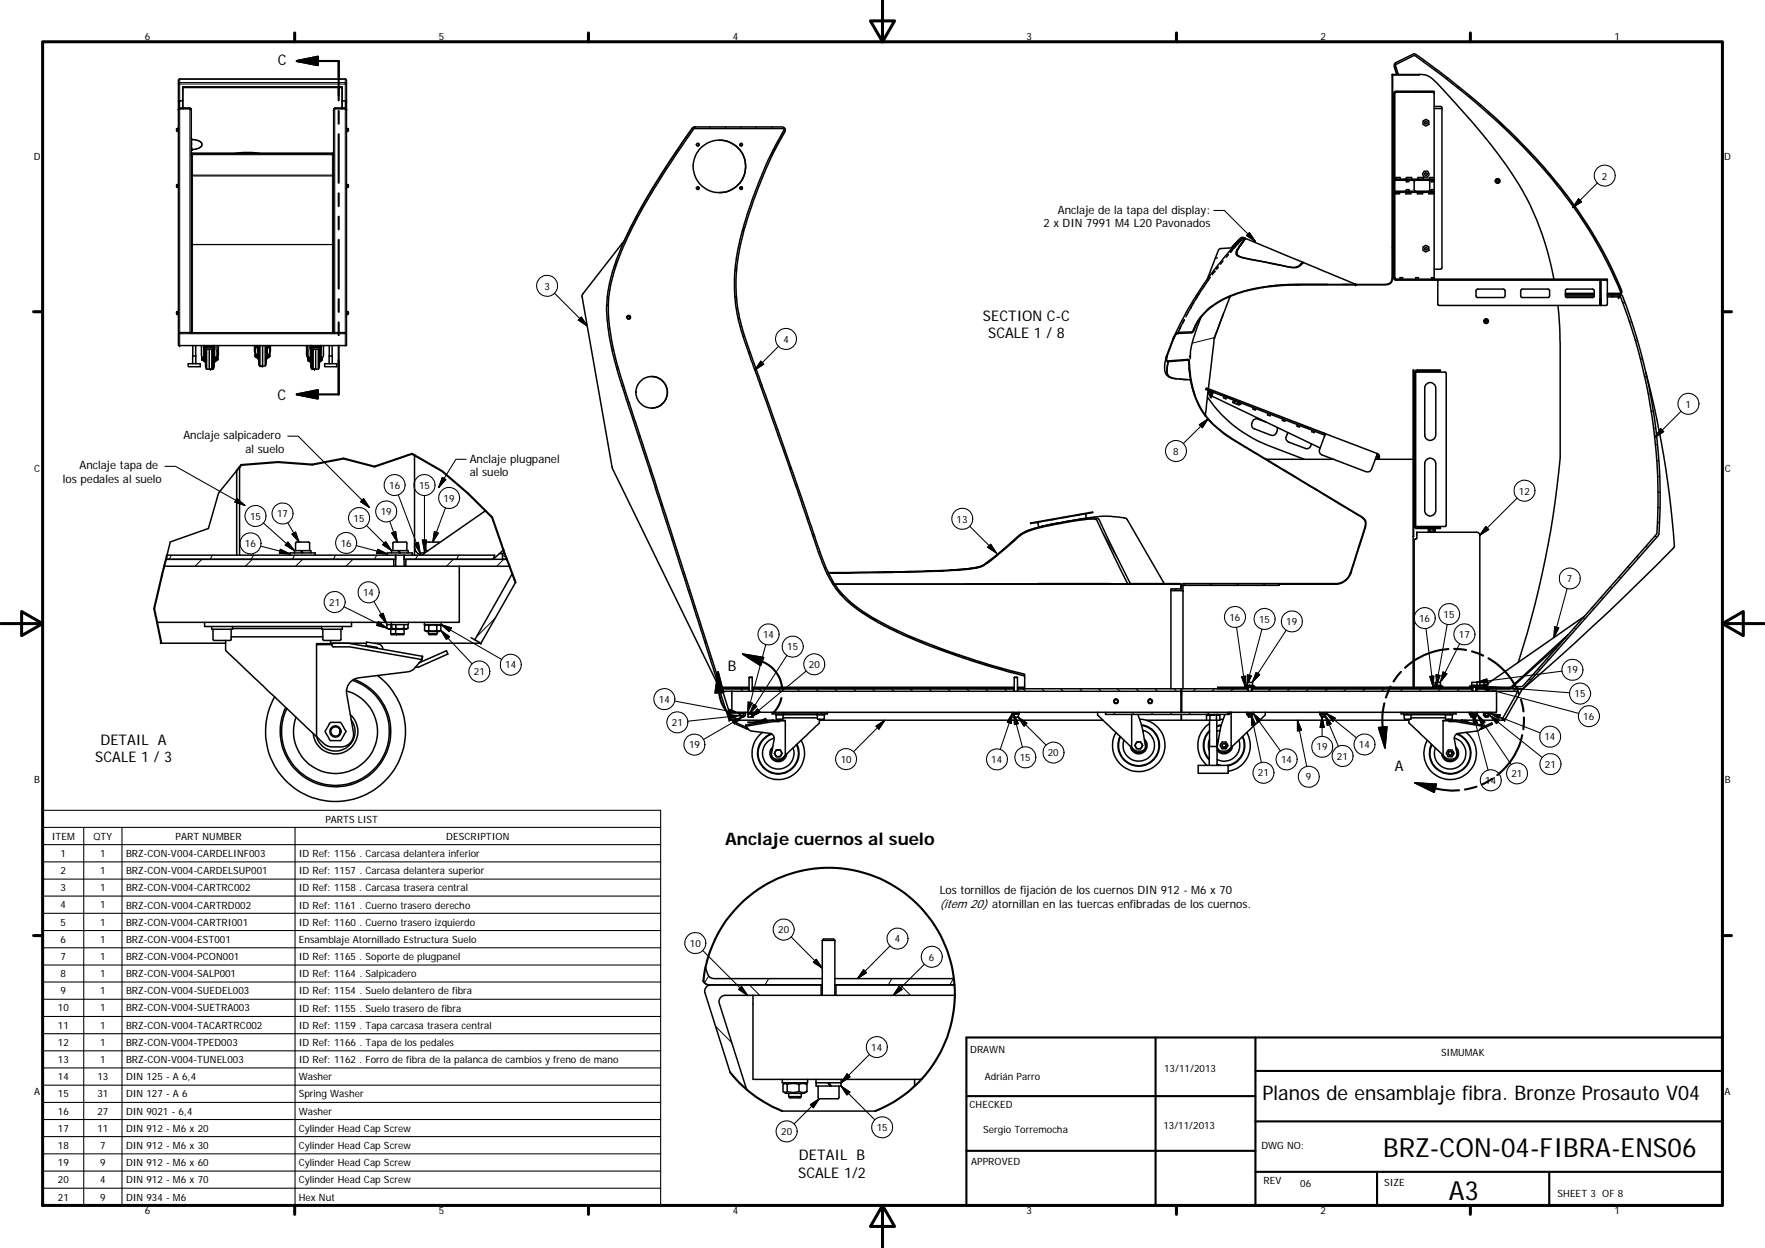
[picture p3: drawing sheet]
<svg xmlns="http://www.w3.org/2000/svg" width="297mm" height="210mm" viewBox="0 0 297 210" stroke-linecap="round" stroke-linejoin="round" font-family="sans-serif">
<defs><g id="words">
<g font-size="4.4">
<text x="232.8" y="194.6">BRZ-CON-04-FIBRA-ENS06</text>
<text x="243.8" y="201.8">A3</text>
</g>
<text font-size="3.4" x="212.4" y="185">Planos de ensamblaje fibra. Bronze Prosauto V04</text>
<text font-size="2.9" x="122" y="142.1">Anclaje cuernos al suelo</text>
<g font-size="2.5">
<text x="46.8" y="10.9">C</text>
<text x="165.4" y="54">SECTION C-C</text>
<text x="166.3" y="56.9">SCALE 1 / 8</text>
<text x="46.7" y="67.3">C</text>
<text x="122.5" y="112.9">B</text>
<text x="16.9" y="125.3">DETAIL A</text>
<text x="16" y="128.2">SCALE 1 / 3</text>
<text x="234.8" y="129.8">A</text>
<text x="134.4" y="195.2">DETAIL B</text>
<text x="134.3" y="198.2">SCALE 1/2</text>
</g>
<text font-size="2" x="158.2" y="152.8">(item 20) atornillan en las tuercas enfibradas de los cuernos.</text>
<g font-size="1.9">
<text x="178" y="36">Anclaje de la tapa del display:</text>
<text x="175.6" y="38.3">2 x DIN 7991 M4 L20 Pavonados</text>
<text x="30.9" y="73.9">Anclaje salpicadero</text>
<text x="41.3" y="76.3">al suelo</text>
<text x="79.1" y="77.8">Anclaje plugpanel</text>
<text x="10.6" y="81.3">los pedales al suelo</text>
<text x="13.4" y="79">Anclaje tapa de</text>
<text x="79.1" y="80.2">al suelo</text>
<text x="158.2" y="150.4">Los tornillos de fijación de los cuernos DIN 912 - M6 x 70</text>
</g>
<g font-size="1.7">
<text x="24.4" y="6.8">6</text>
<text x="73.9" y="6.8">5</text>
<text x="123.3" y="6.8">4</text>
<text x="172.8" y="6.8">3</text>
<text x="222.2" y="6.8">2</text>
<text x="271.7" y="6.8">1</text>
<text x="5.7" y="26.8">D</text>
<text x="290.2" y="26.8">D</text>
<text x="269.6" y="30.2">2</text>
<text x="91.6" y="48.7">3</text>
<text x="131.8" y="57.7">4</text>
<text x="283.7" y="68.6">1</text>
<text x="197.4" y="76.5">8</text>
<text x="5.8" y="79.3">C</text>
<text x="65.5" y="82.3">16</text>
<text x="70.5" y="82.3">15</text>
<text x="255.6" y="83.2">12</text>
<text x="290.3" y="79.3">C</text>
<text x="42.1" y="87.5">15</text>
<text x="46.6" y="87">17</text>
<text x="59.5" y="87.8">15</text>
<text x="64.1" y="86.7">19</text>
<text x="74.7" y="84.4">19</text>
<text x="161" y="87.9">13</text>
<text x="41.2" y="92.1">16</text>
<text x="57.3" y="92">16</text>
<text x="55.4" y="101.9">21</text>
<text x="61.1" y="100.3">14</text>
<text x="263.7" y="98">7</text>
<text x="128.4" y="107.3">14</text>
<text x="206.9" y="104.5">16</text>
<text x="211.9" y="104.8">15</text>
<text x="216.5" y="105.2">19</text>
<text x="238.8" y="104.6">16</text>
<text x="242.9" y="104">15</text>
<text x="245.5" y="107.3">17</text>
<text x="79.7" y="113.6">21</text>
<text x="85" y="112.5">14</text>
<text x="132.5" y="109.4">15</text>
<text x="136.1" y="112.4">20</text>
<text x="263.7" y="113.3">19</text>
<text x="110.9" y="118.2">14</text>
<text x="265" y="117.3">15</text>
<text x="113.1" y="122.2">21</text>
<text x="116" y="125.9">19</text>
<text x="228.7" y="125.9">14</text>
<text x="259.9" y="124.6">14</text>
<text x="266.5" y="121.1">16</text>
<text x="5.8" y="131.8">B</text>
<text x="141.5" y="128.3">10</text>
<text x="166.8" y="128.4">14</text>
<text x="171.6" y="128">15</text>
<text x="176.4" y="127.2">20</text>
<text x="211.7" y="130.6">21</text>
<text x="215.6" y="128.4">14</text>
<text x="219.8" y="131.3">9</text>
<text x="221.6" y="126.3">19</text>
<text x="225" y="127.8">21</text>
<text x="249.9" y="131.9">14</text>
<text x="254.4" y="130.7">21</text>
<text x="260" y="129.2">21</text>
<text x="290.3" y="131.8">B</text>
<text x="8.7" y="141.3">ITEM</text>
<text x="15.7" y="141.3">QTY</text>
<text x="29.5" y="141.3">PART NUMBER</text>
<text x="54.8" y="138.4">PARTS LIST</text>
<text x="75.1" y="141.3">DESCRIPTION</text>
<text x="10.2" y="144.2">1</text>
<text x="10.2" y="147.1">2</text>
<text x="10.2" y="150">3</text>
<text x="16.8" y="144.2">1</text>
<text x="16.8" y="147.1">1</text>
<text x="16.8" y="149.9">1</text>
<text x="21.2" y="144.2">BRZ-CON-V004-CARDELINF003</text>
<text x="21.2" y="147.1">BRZ-CON-V004-CARDELSUP001</text>
<text x="21.2" y="150">BRZ-CON-V004-CARTRC002</text>
<text x="50.3" y="144.2">ID Ref: 1156 . Carcasa delantera inferior</text>
<text x="50.3" y="147.1">ID Ref: 1157 . Carcasa delantera superior</text>
<text x="50.3" y="150">ID Ref: 1158 . Carcasa trasera central</text>
<text x="10.2" y="152.8">4</text>
<text x="10.2" y="155.7">5</text>
<text x="16.8" y="152.8">1</text>
<text x="16.8" y="155.7">1</text>
<text x="21.2" y="152.9">BRZ-CON-V004-CARTRD002</text>
<text x="21.2" y="155.7">BRZ-CON-V004-CARTRI001</text>
<text x="50.3" y="152.9">ID Ref: 1161 . Cuerno trasero derecho</text>
<text x="50.3" y="155.8">ID Ref: 1160 . Cuerno trasero izquierdo</text>
<text x="10.2" y="158.6">6</text>
<text x="10.2" y="161.5">7</text>
<text x="16.8" y="158.6">1</text>
<text x="16.8" y="161.5">1</text>
<text x="21.2" y="158.6">BRZ-CON-V004-EST001</text>
<text x="21.2" y="161.5">BRZ-CON-V004-PCON001</text>
<text x="50.3" y="158.6">Ensamblaje Atornillado Estructura Suelo</text>
<text x="50.3" y="161.5">ID Ref: 1165 . Soporte de plugpanel</text>
<text x="116.1" y="159.3">10</text>
<text x="131" y="157">20</text>
<text x="150.6" y="158.5">4</text>
<text x="156.3" y="161.6">6</text>
<text x="10.2" y="164.4">8</text>
<text x="10.2" y="167.3">9</text>
<text x="16.8" y="164.4">1</text>
<text x="16.8" y="167.3">1</text>
<text x="21.2" y="164.4">BRZ-CON-V004-SALP001</text>
<text x="21.2" y="167.3">BRZ-CON-V004-SUEDEL003</text>
<text x="50.3" y="164.4">ID Ref: 1164 . Salpicadero</text>
<text x="50.3" y="167.3">ID Ref: 1154 . Suelo delantero de fibra</text>
<text x="9.7" y="170.2">10</text>
<text x="9.7" y="173.1">11</text>
<text x="16.8" y="170.2">1</text>
<text x="16.8" y="173.1">1</text>
<text x="21.2" y="170.2">BRZ-CON-V004-SUETRA003</text>
<text x="21.2" y="173.1">BRZ-CON-V004-TACARTRC002</text>
<text x="50.3" y="170.2">ID Ref: 1155 . Suelo trasero de fibra</text>
<text x="50.3" y="173.1">ID Ref: 1159 . Tapa carcasa trasera central</text>
<text x="9.7" y="176">12</text>
<text x="9.7" y="178.9">13</text>
<text x="16.8" y="176">1</text>
<text x="16.8" y="178.8">1</text>
<text x="21.2" y="176">BRZ-CON-V004-TPED003</text>
<text x="21.2" y="178.9">BRZ-CON-V004-TUNEL003</text>
<text x="50.3" y="176">ID Ref: 1166 . Tapa de los pedales</text>
<text x="50.3" y="178.9">ID Ref: 1162 . Forro de fibra de la palanca de cambios y freno de mano</text>
<text x="146.6" y="176.8">14</text>
<text x="163.3" y="177.1">DRAWN</text>
<text x="242.5" y="177.7">SIMUMAK</text>
<text x="5.8" y="184.3">A</text>
<text x="9.7" y="181.7">14</text>
<text x="9.7" y="184.6">15</text>
<text x="16.4" y="181.8">13</text>
<text x="16.4" y="184.6">31</text>
<text x="21.2" y="181.8">DIN 125 - A 6,4</text>
<text x="21.2" y="184.6">DIN 127 - A 6</text>
<text x="50.3" y="181.8">Washer</text>
<text x="50.3" y="184.7">Spring Washer</text>
<text x="165.7" y="181.7">Adrián Parro</text>
<text x="195.9" y="180.4">13/11/2013</text>
<text x="290.2" y="184.3">A</text>
<text x="9.7" y="187.5">16</text>
<text x="9.7" y="190.4">17</text>
<text x="16.4" y="187.5">27</text>
<text x="16.4" y="190.4">11</text>
<text x="21.2" y="187.5">DIN 9021 - 6,4</text>
<text x="21.2" y="190.4">DIN 912 - M6 x 20</text>
<text x="50.3" y="187.6">Washer</text>
<text x="50.3" y="190.5">Cylinder Head Cap Screw</text>
<text x="131.5" y="191">20</text>
<text x="147.5" y="190.3">15</text>
<text x="163.2" y="186.4">CHECKED</text>
<text x="165.5" y="190.6">Sergio Torremocha</text>
<text x="195.8" y="189.9">13/11/2013</text>
<text x="9.7" y="193.3">18</text>
<text x="9.7" y="196.2">19</text>
<text x="16.8" y="193.3">7</text>
<text x="16.8" y="196.2">9</text>
<text x="21.2" y="193.3">DIN 912 - M6 x 30</text>
<text x="21.2" y="196.2">DIN 912 - M6 x 60</text>
<text x="50.3" y="193.3">Cylinder Head Cap Screw</text>
<text x="50.3" y="196.2">Cylinder Head Cap Screw</text>
<text x="163.4" y="196">APPROVED</text>
<text x="212.3" y="193.4">DWG NO:</text>
<text x="9.7" y="199.1">20</text>
<text x="9.7" y="202">21</text>
<text x="16.8" y="199.1">4</text>
<text x="16.8" y="202">9</text>
<text x="21.2" y="199.1">DIN 912 - M6 x 70</text>
<text x="21.2" y="202">DIN 934 - M6</text>
<text x="50.3" y="199.1">Cylinder Head Cap Screw</text>
<text x="50.3" y="202">Hex Nut</text>
<text x="212.7" y="199.2">REV</text>
<text x="218.8" y="199.6">06</text>
<text x="233" y="199.5">SIZE</text>
<text x="262.1" y="201.4">SHEET 3 OF 8</text>
<text x="24.4" y="204.3">6</text>
<text x="73.9" y="204.3">5</text>
<text x="123.3" y="204.3">4</text>
<text x="172.8" y="204.3">3</text>
<text x="222.2" y="204.3">2</text>
<text x="271.7" y="204.3">1</text>
</g>
</g></defs>
<g fill="none" stroke="#000" stroke-width=".25">
<path d="M30 18.4v37.5l.1 .1M30 18.4h.1M30 17v1.4M30 17h.8M30 17v-3.5l.2-.2h27.9l.2 .2v3.5M30.1 17v1.2M30.2 18.2h1.8l.2 .2M30.2 18.2h1.8v.1h-1.8zM30.2 18.2l-.2 .2M30.8 14.6l26.8 .1zM30.8 14.7v3.6v-3.6M30.8 14.7h26.8"/>
<path d="M32.2 18.4h.1M32.2 18.4v37.5M56.2 18.4v37.5M56.2 18.4h.1M56.3 18.2l-.1 .2M56.3 18.2h1.8M57.6 14.7v3.6M57.6 17h.7M58.1 18.2v.1h-1.8v-.1M58.1 18.2l.2 .2M58.2 17v1.2M58.3 18.4h.1"/>
<path d="M58.3 18.4v37.5l-.1 .1M58.3 17v1.4M234.3 12.6v33.6a1.36 1.36 0 0 1-.4 1.4l-.9 .3h-4.9M234.3 12.5l4.6 .1zM234.3 12.5h.1v33.2a2.24 2.24 0 0 1-.4 1.9 3.4 3.4 0 0 1-2 .3h-12.3a31 31 0 0 0-13.7 2.4 10.2 10.2 0 0 0-5.3 5.6l-2.5 .2M234.7 15.4l6.7-.1v.2h-6.5l-.2 .2 .1 31.2 35.7 .1v.1h-35.8l-.2-.3v-31.1zM234.8 10.6l3.3-1.5a111 111 0 0 1 26.1 24.4 65.8 65.8 0 0 1 8.7 15.6l-.1 .4-.2 .1h-1.1v-.2h1.3a77.1 77.1 0 0 0-17.9-26.1 135.2 135.2 0 0 0-16.9-14l-3.2 1.6 .5 1.5h-.3l-.4-1.2zM235 15.5l-.3 .3M235 12.4v.1M235.3 12.4v.1M238.9 12.5h.3a2.69 2.69 0 0 1 1.9 .8 113.4 113.4 0 0 1 14.5 17.7 46.4 46.4 0 0 1 5.9 16M241.1 15.5l.3 .3v14.3"/>
<path d="M241.3 15.5v.2M241.4 17.9h1l.3 .3v26.8l-.3 .3h-1M241.4 18.3h1.3M29.9 31.1l.1 .4M29.9 31.1h.1M29.9 21.6l.1 .5M29.9 21.6h.1M29.9 31.1h-.2v.4h.2M29.9 21.7h-.2v.3h.2M30 21.6h.1M30 31.1h-.1M30 31v.6"/>
<path d="M30 21.5v.7M32.2 23.2l.2 .3a1.63 1.63 0 0 1 1.6 .7 .89 .89 0 0 1-1 .9l-.7 .1-.1 .2M32.2 26l.2-.2h23.5l.3 .2M39.7 25.8a15.5 15.5 0 0 1 3.9 0M41.7 25.8h-1M58.3 31v.6M58.3 21.5v.7M58.4 21.6v.5M58.4 31.1v.4M58.4 21.7h.2v.3h-.2M58.4 31.1h.2M58.6 31.1h.1"/>
<path d="M58.6 31.1v.4h-.2M116.9 21.4h-.2a126.4 126.4 0 0 0-11.8 19.4l-7 8.9 5.1 28.9 18.1 37.1 .2 .2M116.9 21.4h.1M116.9 21.4l-.3 .1a119.8 119.8 0 0 0-12 20l-1.5 4.1-.5 2a19.7 19.7 0 0 0-.2 7.8 81.6 81.6 0 0 0 3.7 14l15 46.4 .2 .1h4.8M116.9 21.4h14.7l.4 .1 .1 .6a70.3 70.3 0 0 0-7.9 21.6 29.1 29.1 0 0 0 2.1 15.6l7.2 20.4 3.4 10a36.2 36.2 0 0 0 4 9.2 23.4 23.4 0 0 0 8 6.1 113 113 0 0 0 23.5 8.4v.3l-7.5-2.1a87.8 87.8 0 0 1-18.5-7.6l-1.3-.9a16.6 16.6 0 0 1-7.2-9.6l-5.1-15.2-6-16.7a55.3 55.3 0 0 1-2.9-10l-.3-2.8 .1-3.3a60.8 60.8 0 0 1 4.8-16.8l1.4-3 2.2-4.1h-15.3a119.3 119.3 0 0 0-11.6 19.3l-.5 1.2a31.8 31.8 0 0 0-2.1 6.9 25.1 25.1 0 0 0 .6 9.7l.6 2.5 1.4 4.5 4.9 15 11.2 34.7 .2 .2h4.6M117.4 24.1a.21 .21 0 0 1 .2 .2 .21 .21 0 0 1-.2 .3M117.4 31.4a.23 .23 0 0 1 .2 .2 .23 .23 0 0 1-.2 .3M121.1 23.6a4.4 4.4 0 0 1 4.4 4.4 4.4 4.4 0 0 1-4.4 4.4M124.7 24.1a.21 .21 0 0 1 .2 .2 .21 .21 0 0 1-.2 .3M124.7 31.4a.23 .23 0 0 1 .2 .2 .23 .23 0 0 1-.2 .3M209.3 40h.1M209.3 40l-2.2 2.5 .3-.4"/>
<path d="M209.3 40l.2 .1M209.3 40h-.2a2.66 2.66 0 0 0-1.4 1.2l-.5 .5M234.7 32.4h.3l-.3 .2zM234.7 32.2h6.7v.2h-6.7zM234.7 30.1h6.7v.2h-6.7zM235.5 32.4v.2h-.8M235.6 30.1v-.2h-.9l.3 .2M236.5 30.3h.2v.3h.4v-.3M236.5 32.4h.1v.2h.9v-.2M236.7 32.2h-.2M236.7 32.2v-.3h.4v.3M237.1 32.2h.1"/>
<path d="M237.6 30.1v-.2h-.9v.2h-.2M238.3 30.3l-.2 .1-.1 .2v1.3l.1 .2 .2 .1M238.5 32.4v.2h.9v-.2M238.6 30.1v-.2h.9v.2M239.5 20.3l.5-.2 .5 .3-.1 .5-.4 .3-.5-.3zM239.7 28.8h.6l.2 .5-.3 .5h-.5l-.3-.5zM240.3 30.3l.3 .3v1.3l-.3 .3M240.5 32.4v.2h.9v-.2M240.7 30.3h.2v.3h.5v-.3M240.9 32.2h-.2M241.4 30.6v1.6M241.4 32.6v14.1"/>
<path d="M241.4 31.9h-.5v.3M241.4 29.9h-.8v.2M29.9 52.5v.4M29.9 52.5h.1M29.9 52.5h-.2v.3l.3 .1M30 52.5h.1M30 52.3v.7M30.1 56l-.1 .1v2h.2M30.1 56h2.2M30.2 58.1h.1M30.8 56h.1M31.5 56h.1"/>
<path d="M32.2 55.9l-.1 .1M32.2 55.9l.1 .1M32.4 59.9h.6M32.4 58.1v3.1M32.9 58.1l.1 3.1M33.9 58.1v1.7l.2 .4M34.3 58.5h.1M34.3 58.8h.1M34.3 58.1h.1M34.3 58.1v.4M34.3 58.5h.1v2.3h-.1zM34.4 58.8h.1"/>
<path d="M34.4 58.3h1.6M34.4 58.8h1.6M34.4 58.4h1.6M34.4 58.7h.1M34.4 58.2v.1M34.4 58.1h.1M34.4 58.3v.5M34.5 59.9v1M34.6 58.8l-.2 .1M34.6 58.8v.2M34.6 59.8l-.1 .1M34.6 59l.1 2.7"/>
<path d="M34.7 59h.1M34.7 59h-.1M34.7 58.8v3.2l.5 .1M34.9 58.3h.1M35.2 58.8v3.3M35.6 58.3h.1M35.7 58.8v3.2l-.5 .1M35.7 59h.1M35.8 59l-.1 2.7M35.8 59.8l.1 .1M35.9 59.9v1M35.9 58.8l.1 1.1"/>
<path d="M36 59h.1M36 58.5h.1M36 58.1h.1M36 58.2v.1M36 58.3v.5M36 58.7h.1M36 58.8h.1M36 58.8v.2M36 59v1.8M36 58.5v.3M36.1 58.5h.1M36.1 58.1h.1"/>
<path d="M36.1 58.8v1.6M36.1 58.1v.7M36.5 59.1a1.14 1.14 0 0 1-.2 1.3M36.5 58.9a1.64 1.64 0 0 1-.3 1.9v-.2l-.1 .3M36.5 58.1v1.7l-.2 .5M36.7 58.1v1.5M42.8 58.1v1M42.9 59.9l.1 .1M43 59.7v.3M43 59.7h-.1M43 59.7h.1M43 60h.1"/>
<path d="M43 59.8h.1M43 59.8v-.1v.4M43 59.8v.3M43.2 58.1a1.2 1.2 0 0 0 .1 1.9v.2M43.3 60l.1 .3M43.3 59.6h.1M43.3 58.2v2M43.4 59.3l-.1 .4M43.4 59.3v1M43.4 59.6v.4M43.4 58.1a1.13 1.13 0 0 0-.1 1.8M43.4 59.6h.1"/>
<path d="M43.5 59.3v1M43.5 59.3h-.1M43.6 59.3h-.1M43.6 58.5v.8M43.6 58.4v.1M43.6 58.5v2.7M43.6 58.5h.1M43.6 58.1v.3M43.6 58.4v2.8M43.7 58.1l-.1 .3M44.2 58.1v3.5M44.7 58.1v3.4l-.5 .1"/>
<path d="M44.7 58.5h.1M44.7 58.5v2.7M44.8 59.3h.1M44.9 59.3v1M44.9 59.3h.1v1h-.1M45 58.1a1.12 1.12 0 0 1 0 1.8M45 59.9v.3h.1v-.2M45 59.6h.1M45 58.2v1.7M45.1 60v.1h.2M45.1 58.1a1.2 1.2 0 0 1 0 1.9M45.2 59.8l.1 .1v.2"/>
<path d="M45.3 59.8v.3zM45.3 59.8v-.1v.4M45.3 59.7h.1M45.3 60h.1M45.4 59.7v.3M45.4 59.7h.1M45.4 59.9v.1M45.5 58.1v1M51.6 58.1v1.5M51.8 58.1v1.7l.2 .4M51.8 58.9a1.25 1.25 0 0 0 .1 1.5M51.8 59.1l-.1 .5 .2 .7"/>
<path d="M52.2 58.5h.1M52.2 58.1h.1M52.2 58.5v2.3h.1M52.2 58.1v.4M52.2 58.5h.2M52.2 58.8h.1M52.3 58.5v2.3M52.3 58.8h1.6M52.4 58.2v.1M52.4 58.1h.1M52.4 58.3v.5M52.4 58.3h1.5"/>
<path d="M52.4 58.4h1.5M52.4 58.7h-.1M52.4 59h-.1M52.4 59.9v1M52.4 58.8v1.1M52.5 59.8l-.1 .1M52.6 59h-.1l.1 2.7M52.6 58.8v2.9l.1 .4M52.8 58.3h.1M53.1 58.8v3.3M53.5 58.3h.1M53.6 58.8v3.2l-.5 .1"/>
<path d="M53.7 59h.1M53.7 59v2.7M53.7 59.8l.1 .1M53.7 58.8v.2M53.8 58.8l.1 .1M53.8 59.9v1M53.8 59.9h.1v1h-.1M53.9 58.1h.1M53.9 58.2v.1M53.9 58.3v.5M53.9 58.5h.1M53.9 58.8h.1"/>
<path d="M53.9 58.7h.1M53.9 58.8v2h.1v-.4M53.9 58.5v.3M54 58.5h.1M54 58.1h.1M54 58.8v1.6M54 58.1v.7M54.4 58.1v1.7l-.2 .5M55.4 59.9h.5M55.4 58.1v3.1M55.9 58.1v3.1M56 56h-23.7"/>
<path d="M56 56h2.2M56.2 55.9v.1M56.2 55.9l-.2 .1M57.6 56h.1M58.1 58.1h.1M58.1 58.1h-27.9M58.2 56l.1 .1v2h-.2M58.3 52.3v.7M58.4 52.5h.2v.3h-.2M58.4 52.9h.1M58.4 52.5v.4M196.3 59.9l.1 .2a.43 .43 0 0 0 .2 .6v.2a.49 .49 0 0 1-.3-.8z"/>
<path d="M196.4 60h.1M197.4 56.9h.1M197.4 56.9l-1.1 3v.3M197.5 56.9h-.1M197.5 56.9l-1.1 3.1M197.7 56.6l-.2 .3M197.8 56.2l.5-.3-.9 1zM198.3 55.9l-.1 .2M198.3 55.9h.1M199.2 54l-.9 1.9M199.3 53.8l-.2 .5M200.3 59.9h.1"/>
<path d="M200.8 55.5l-.2 .3-2.3 .1M201.4 50l-1.8 3.3M202.1 53.5l-.9 2.5a9.8 9.8 0 0 0-.9 3.8M202.4 53a7.4 7.4 0 0 0-1.6 2.5M203.4 47.1l-2 3.1M203.7 46.7l-.4 .5M203.9 51.5l-.8 .7M204.4 56.8h.1M204.4 56.8l-1 8.6M204.5 45.6l-.4 .5M204.8 43.3h.1M205 44.9l-.2 .3"/>
<path d="M205.8 43.9l-.4 .5M205.8 52.9l-1.4 3.9M206.8 42.8l-.4 .5M207 49.9l-2.6 6.9M207 49.8h.1M207.4 41.7l-2 .1-.3 .3-1.9 4.9M208 41.4l-.3 .4M208.1 42.6v.2v-.1M208.1 42.4v.1M208.1 42.8v.1M208.5 40.8l-.3 .3M208.7 40.2l-1.4 1.5"/>
<path d="M208.7 40.2l-1 1.1a59.4 59.4 0 0 0-10.2 15.4M208.8 40.5l-.1 .1M209.2 40l-.2 .2M209.4 40.3l-.4 .6M209.5 40.1l-.9 1.4M209.5 40.1l-1.2 1.8-.3 .5a.66 .66 0 0 0 .6 .8l.6 .2 8 1.6a1.86 1.86 0 0 0 2.1-.8h.1l8.8 3.6M209.5 40.2l-1.4 2.1v.6l.3 .2M209.6 40.1l9.6 4M209.6 40.1l-1.1 1.5-.4 .9a.83 .83 0 0 0 .9 .8l8.4 1.7 .8-.1 .5-.2 .5-.6 .1 .1M219.2 44.3v-.1l-.6 .6-.4 .2M223.5 47.9h-6.1l-3.9 .3M225.9 47.9h1.4"/>
<path d="M228 47.9h.1M228.1 47.9h.1M228.1 47.9h-8a32.3 32.3 0 0 0-13.7 2.1 10 10 0 0 0-5.6 5.5M228.2 47.8l-.1 .1M228.2 47.8h.1M234.7 46.7l.3 .3M235.6 47v-.3h.4v.3M238.2 47v-.3h.5v.3M239.5 41.6l.5-.3 .5 .3v.5l-.5 .3-.5-.3zM241.1 47h.1M241.4 46.7l-.3 .3 .3-.3h-.5v.3M241.4 46.7h.1"/>
<path d="M241.4 46.8l-.3 .2M242 47.1v4.1l.1 .2h27.2v-1.2M248.5 48.7h4.6l.2 .2v.9l-.1 .2-.2 .1-4.4-.1-.2-.2zM256 48.7l4.5-.1 .3 .3v.9l-.3 .3h-4.3l-.3-.3zM262.2 51.4l.4 6.4v19.2a161 161 0 0 1-7.1 34.4M263.5 49.6h4.8M263.5 49.4h4.8M263.5 50h4.7M263.5 48.7l4.5-.1 .3 .2v1.1l-.3 .2-4.4-.1-.1-.1zM269.3 50.2h.1M269.3 47.1h.1v4.3h-.1zM269.4 50.2h.1"/>
<path d="M269.4 50.2v1.2M270.5 47.1v4.1l-.2 .2h-.9M270.5 49.6h.7M270.5 50h.7M270.5 49.4h1M271.2 49.6h1.4v.2l-.2 .2h-1.2zM272.6 49.6h.3a91.1 91.1 0 0 1 6.3 28.5 78.2 78.2 0 0 1-.1 11.9l-22.7 25.8-.1 .1h-1.7v-.4l1.7-.1 22.5-25.5a92.8 92.8 0 0 0-6.2-40.3zM272.6 49.7l-.3 .5M31.7 61.2h2v.5h-2zM34 60.2v.3M34 60.2h.1M34 60.5h.1"/>
<path d="M34.1 60.2v.4M34.1 60.6h.1M34.1 60.1v.3M34.1 60.4v.2M34.1 60.6h.2M34.1 60.4h.2M34.3 60.1l-.2 .1M34.4 60.6h.1M34.4 60.2h.1M34.4 60.2v.4M34.4 60.5h.1M34.5 60.9h.1"/>
<path d="M34.7 61.7h.1M35.3 62.1h.1M35.4 62.1h.1M35.9 60.9h-.1M36 60.9l-.1 1.1-.5 .1M36 61.7h.1M36 60.2h.1M36 60.5h.1M36 60.2v.4M36 60.6h.1M36 60.8v.9M36.1 60.4l-.1 .4"/>
<path d="M36.1 60.6h.2M36.1 60.4h.2M36.1 60.1h.2M36.1 60.6v.3M36.1 60.9h-.1M36.2 60.7h.1M36.3 60.4v.2M36.3 60.1h.1M36.3 60.1v.5M36.3 60.1v.3M36.3 60.6h.1M36.3 60.6h.3"/>
<path d="M36.5 60.4h.1v.2M36.6 60.4v-.2v.4M36.6 60.6h.1M36.6 60.2h.1M36.6 60.5h.1M36.6 60.2v.3M40.3 78.6v14.8M43 60.1h.3M43.3 60.2h.1M43.3 60h.1M43.4 60h.1M43.5 60.3l.1 .1"/>
<path d="M43.5 60.3h-.1M43.6 60.4v.8M43.6 61.2h.1M43.6 61.2l.1 .4M43.6 61.2l.2 .4M43.7 61.6h.5M43.8 61.6h.4M44.2 61.6h.1M44.9 60.3l-.1 .1M45 60h.1M45 60.2h.1M51.9 60.6h.1"/>
<path d="M51.9 60.4v.2M51.9 60.3v.2M51.9 60.2v.3M51.9 60.2v.1M51.9 60.2h.1M51.9 60.5h.1M52 60.6h.1M52 60.2v.4M52 60.1v.3M52 60.4v.2M52 60.4h.2M52 60.6v.1"/>
<path d="M52 60.7h.1M52.1 60.7v-.1v.3h.2M52.1 60.7v.1l-.1-.1M52.2 60.6v.3M52.2 60.1l-.2 .1M52.2 60.6h-.3M52.3 60.8l.1 .9M52.3 60.2h.1M52.3 60.5h.1M52.3 60.2v.4M52.3 60.6h.1M52.4 61.7h.1"/>
<path d="M52.4 60.9v1.1l.7 .1M52.4 60.9h.1M52.9 62.1h.1M53.8 60.9h-.1M53.9 60.2v.4M53.9 60.6h.1M53.9 60.2h.1M53.9 60.5h.1M54 60.6h.2M54 60.4h.2M54 60.1h.2M54.2 60.4v.2"/>
<path d="M54.2 60.1h.1M54.2 60.1v.5M54.2 60.1v.3M54.6 61.2h2.1v.5h-2.1zM69.8 76.6v15.4M109.7 63.4a2.66 2.66 0 0 1 2.6 2.6 2.66 2.66 0 0 1-2.6 2.7M196.3 60a4.1 4.1 0 0 0 0 3.1 2.12 2.12 0 0 0 1.6 .6l1.7 .2M196.4 62.9l.4 .5M196.5 63v.1M196.5 61.3l-.1 1.6M196.6 61.1l-.2 1.6M196.6 63.1v.1"/>
<path d="M196.6 60.7l3.3-.2 .2 .4M196.6 60.7v.5M196.6 60.9h.1M196.8 63.4h.1M196.8 63.4l.4 .2M197.4 63.6l.7 .1M198.5 63.8l1.1 .1M199.6 63.9h.7M200.1 60.9l.3 3M200.1 60.9v.5M200.1 60.9l-.2-.3-3.3 .3M200.1 61.9l.2 1.2"/>
<path d="M200.1 60.9a15 15 0 0 0 4.1 10.5l1.4 1.1 1.9 1.4 21.7 13.1a1.41 1.41 0 0 1 .5 2l-1.8 5.7a6.6 6.6 0 0 1-1.1 2.6l-.1 .2a2.54 2.54 0 0 1-2 .8h-9.4v-.1h9.4a2.69 2.69 0 0 0 2.6-1.8l2.5-8.2a1.02 1.02 0 0 0-.4-1l-20.4-12.3a20.7 20.7 0 0 1-6.2-5M200.1 60.9h.1M200.3 63.9l.1 .1M200.3 63.3v.2M200.3 60h.1M200.4 63.8v.1M200.4 63.9v.1M200.4 64v.3a13.7 13.7 0 0 0 2.4 5.6M200.4 64l.7 2.7M202.9 69.9h-.1M203 65.3l19.8 7.6-.1 .2-19.8-7.6zM203.2 66.8a22 22 0 0 0 10.3 8.2l6 2.3"/>
<path d="M203.3 65.7l-.4 4.2M203.4 66v.3l.3 .2M203.4 66l.4 .1M203.4 66h.1M203.5 65.7l-.1 .3M203.8 66.1h.1M203.8 66.1l-.1 .6M203.8 65.9l.1 .2M203.9 66v.1M203.9 66.6l18.3 8.8M204 65.9l.2 .1-.4 .9-.1-.1zM206 66.7l-.1 .2 .4 .2 .1-.2"/>
<path d="M207.7 67.8l.5 .2M207.8 67.4h-.2l-.1 .3 .2 .1M207.9 67.4l-.2 .4M208 67.5l.4 .2M208.4 67.7l-.2 .3M208.4 67.7l.2 .1M208.5 67.6l-.1 .1M208.6 67.7v.1v-.1M208.7 67.7l-.2 .4-.3-.1M208.9 67.8l-.1 .3-.2-.1M210.9 68.6v.2l.4 .2 .1-.2M213.1 77.3h11.3"/>
<path d="M213.1 71.1l-1.4-.6a.89 .89 0 0 0-1 .6 .89 .89 0 0 0 .4 1l2.8 1.1a.93 .93 0 0 0 .9-.3 .93 .93 0 0 0 .1-1M213.4 69.6l-.1 .2 .4 .2 .1-.3M215.9 70.5l-.1 .2 .4 .2 .1-.3M216.8 72.8a.93 .93 0 0 0 .1 1.6l2.8 1a.78 .78 0 0 0 1-.7M218.4 71.5l-.1 .2 .4 .2 .1-.3M220.7 74.7h.1M220.8 72.4v.2l.4 .2 .1-.3M222.7 73.1l.3 .1M222.8 72.9l.3 .1M223.1 73l-1.1 2.8 .2 .5 7.7 3.1 .6-.1 .3-.3 1-2.7M223.1 73l8.7 3.3M231.5 77.3h6.3"/>
<path d="M231.5 77.2l.1 .1M231.7 76.6h.1M231.7 76.6l.2 .4zM231.7 76.6l.2 .3M231.7 76.6l.2 .1v.2M231.8 76.6h.1M231.8 76.7h.1M231.8 76.3l.4 .4-.2 .6M231.9 77h.1M231.9 76.7v.1M231.9 76.9l-.2 .4M237.8 62.3h.1v28h-.1z"/>
<path d="M238.2 62.3h4.2v.1h-4l-.2 .2v26l.2 .2h4v.1h-4.1l-.2-.3v-26zM238.2 62.6h5.1l.1 .1v25.8l-.1 .1h-5.1M239.9 77.5a.95 .95 0 0 1 1.1-.3 .95 .95 0 0 1 .6 .8v7.9a.93 .93 0 0 1-.9 .9 .93 .93 0 0 1-.9-.9v-8.1zM239.9 64.7a.94 .94 0 0 1 1.1-.3 .94 .94 0 0 1 .6 .9v7.9a.93 .93 0 0 1-.9 .9 .93 .93 0 0 1-.9-.9v-8.1zM277 62.7v.2a157.2 157.2 0 0 1 4.7 29.2 404.2 404.2 0 0 1-25.4 23.8M27.6 95.3h49.7M39.8 93.4v-14.2l-3 3.8-1.7 5.9-6.4 2.3-.6 2.2h55.1l-.2 .7M48.8 93.4v-.4h4.2v.4M49.7 92.6v-1.2a1.27 1.27 0 0 1 1.2-.2h.6a.45 .45 0 0 1 .6 .2v1.2M50.6 92.6h.2M50.6 92.6l.2 .4M50.6 92.6h-1.1v.4"/>
<path d="M50.8 92.6l.2 .4M50.8 92.6h1.5v.4M65.2 93.4v-.4h4.2v.4M66.1 92.6v-1.2a.41 .41 0 0 1 .6-.2h1.2a.44 .44 0 0 1 .6 .2v1.2M66.6 93.4v.7M66.6 94.1h-38.7h38.4v1.2M66.6 93.4v1.9M67 92.6h.1M67 92.6h-1.1v.4M67 92.6l.2 .4M67.1 92.6l.3 .4M67.1 92.6h1.6v.4"/>
<path d="M68 94.1h15M68 93.4v1.9M68 93.4v.7M70.7 93.3a1.52 1.52 0 0 1-.9-1.3v1.4M71.5 93h-.8v.4M72 92.6h-.6v.4M74 91.3l-1.8-.1a.4 .4 0 0 0-.5 .2v1.2M77.3 95.3h8.5M77.3 95.3v9.4h-50.9M81.7 85.9l-10.8 7.5M84.7 92.5l-1.7 1.6M84.9 92.9l-.3 .3h-.6"/>
<path d="M84.9 93.2h-.3v.9h.7h-17v1.2M86.2 96.5l-6.3 11.2 1 .5 5.9-10.2M139.4 96.4h.1M139.5 96.4l12.4-.2 7.7-.3a19.3 19.3 0 0 0 5.9-.8l1.8-1.4 3-2.5a9.4 9.4 0 0 1 5.6-2.7l7.1-1.3a2.84 2.84 0 0 1 1.9 .1l5.3 10.9h8.4l.2 .2v.7l-.1-.7-.2-.1-8.7-.1-5.2-10.7a1.23 1.23 0 0 0-1.1-.2 56.3 56.3 0 0 0-10.3 2 9.1 9.1 0 0 0-3.4 2.5 25.3 25.3 0 0 1-4.6 3.5l-1.2 .3a122.6 122.6 0 0 1-14.6 .7zM140.5 98.3h50.2M160.1 95.9l1.1-.1a12.8 12.8 0 0 0 4.3-.7 56.3 56.3 0 0 0 6.1-5 8.3 8.3 0 0 1 3.3-1.4l6.8-1.3a17.2 17.2 0 0 1 7.8-.2l6.4 11M173.4 88l10-1.8h.5l-10.4 1.9zM174.4 87.9l.3 .1 .1 .7M178.3 88l-3.7 .8M182.9 86.4l-.2 .2 .1 .6M183 87.2l-4.2 .7M189.8 98.2l-49.4 .1"/>
<path d="M197.1 99.4v16.5M199.1 99.4v-.9h16.2v-.3h-16.2l-.3 .2v.7h-1.7v.3h2v16.5M237.8 90.3v25.3M238.4 89.6h10.2l.4 .2v25.3M238.4 89.6h.1M238.4 89.6v1l-.4 .2v24.8M240.6 88.9v.1M240.7 89v.4M241.1 88.9v.1l-.6-.1M241.2 88.9v.5M241.3 88.9l.2 .1v.4h-1.1v-.5M27 108.2h11"/>
<path d="M34.4 104.7v.7h24.8v-.7M35.6 105.4v.5h3.5v-.5M38 107.8v1.7l15.3 14.5M38.9 107.1h15.4M38.9 105.9v1.8l-.2 .1h-2.7l-.1-.1v-1.8M39.1 105.7h15M53.3 108.5h2.6M54.1 105.4v.5h3.5v-.5M55.6 108.2h6.1M55.6 107.8v.5M56 108.3l2.6-.1 12.5 2.2-.1 .6-12.1-2.2h-2.8l-.2-.2zM56 108.3h-2.7v15.7"/>
<path d="M57.4 105.9v1.8l-.2 .1h-2.8l-.1-.1v-1.8M58.3 116.3a7.1 7.1 0 0 1 4.9 8.8 7.1 7.1 0 0 1-9 4.7 7.1 7.1 0 0 1-4.4-9.1M59.3 114.4a9.1 9.1 0 0 1 5.7 11.8 9.1 9.1 0 0 1-12 5.2 9.1 9.1 0 0 1-4.7-12.2M59.6 114.3a9.3 9.3 0 0 1 5.5 12.2 9.3 9.3 0 0 1-12.4 5.1 9.3 9.3 0 0 1-4.6-12.6M63 108.2h17.9M63.5 113.7a11.8 11.8 0 0 1 2.7 16 11.8 11.8 0 0 1-16 3.3 11.8 11.8 0 0 1-4-15.8M63.6 109.1l-.1-.2-1.9-.3 .1-.6 2.1 .4 .4 .3 .2 .5M65.1 104.7v.4h.8M65.1 105.7l.3 .1 .4-.1M65.1 105.1v.6l.3 .2h.8M65.8 106.6h.8M65.8 105.9v.7"/>
<path d="M65.8 106.6l.1 .2h.8M65.8 105.7h.3M65.8 105.1v.6M65.9 104.7v.4M65.9 105.7l.3 .1 .4-.1M65.9 105.7l.3 .2M65.9 105.1v.6M66.6 106.6l.1 .2M66.6 105.9v.7M66.6 106.6h1.4M66.6 105.7l.5 .1 .9-.1M66.6 105.1v.6"/>
<path d="M68 105.7l.2 .1 .5-.1M68 105.1v.6M68 106.6l-.1 .2h-1.2M68 105.9v.7M68.7 105.1v.6M68.7 105.7l-.4 .2h-2.1M68.7 104.7v.4h-2.8M70.5 111.5l4.6-2 .3 .5-4.9 2.2-.6 .1M71.1 110.4l-.1 .6-1.4 1.6-.5 .3-8.7 1.1a2.35 2.35 0 0 0-2 2.8l1.1 6.4a2.13 2.13 0 0 1-2.1 2.5h-1.7l-.5-.2-.5-.2-1.4-1.3M71.1 110.4h.1M71.4 104.7v.4h2.8v-.4M71.5 106.1l.2 .1 .5-.1"/>
<path d="M71.5 105.3v.8M71.5 106.1l.3 .2h2.1l.3-.2M71.5 105.3l.2-.1 .5 .1M71.8 105.1l-.3 .2M72.1 106.3v.3M72.1 106.6l.2 .2h1.1l.2-.2M72.1 106.6h1.5M72.2 106.1l.5 .1 .8-.1M72.2 105.3v.8M72.2 105.3l.5-.1 .8 .1M73.5 105.3v.8M73.5 105.3l.3-.1 .4 .1"/>
<path d="M73.5 106.1l.3 .1 .4-.1M73.6 106.3v.3M73.9 105.1l.3 .2M74.2 105.3v.8M79.3 107.3l.6 .4M80.9 108.2h.1M120.9 113l.8 3.5-1.3 .1zM120.9 113l.2 3.6M123.2 116.3v3.5h75.6v-.3M123.2 116.3h128.7M123.2 116.3h-1.2l-.3 .3 1.4 4.5-.4 .1-1.6-5 .1-.2 4.8-.1v.4M124.4 119.8v.2h1.1v-.2"/>
<path d="M124.5 120h.1M125 110l3.2 1.3M125 110l3.5 .6-.5 1.4zM125.3 120l.1 .1M125.8 119.8v.3h.6M126.1 114h.5M126.1 114v2.3M126.3 120l.1 .1M126.4 120v.1M126.6 115.9h44.1M126.6 115.6h44.1M126.6 114v2.3"/>
<path d="M126.7 116.3v-.4h43.9v.4M126.8 120v.1h-.4M126.9 119.8v.2h-1.1M130 119.8v.3h9.3v-.3M170.4 119.8v.2h1.1M170.4 120v.1h.6M170.7 114h.5M170.7 114v2.3M170.9 120l.1 .1M171 120v.1M171.2 114v2.3M171.2 115.6h1.2v.3h-1.2"/>
<path d="M171.3 116.3v-.4h27.5v.4M171.5 119.8v.3h-.5M172.4 113.7v1.9M184.7 119.8a1.25 1.25 0 0 0 .7 1.2l5.1 4.8M198.8 116.3v.4M198.8 116.3l.1 3.5M198.8 116.3v-.4h11.2v.4M198.9 116.3v3.5M207.1 119.9l.1 .1h-.1M207.2 119.8l-.4 .4v-.4v.4h-20.7v-.4M207.2 120v5.8a1.25 1.25 0 0 1-1.2 .8 1.25 1.25 0 0 1-1.2-.8M209.5 115.6v-.1h1.7v.1"/>
<path d="M209.8 119.8v.2h1.1M209.8 120v.2M209.9 115.3v-.5h.9v.5M210.1 115.6v.3M210.1 120v.2M210.1 115.6v.7M210.2 115.3l.1 .2M210.2 115.3h.1M210.2 115.3h-.4v.2M210.3 115.3h.6v.2M210.3 115.3l.1 .2M210.6 120v.2"/>
<path d="M210.6 115.9h.1M210.6 115.9h37.3M210.6 115.6v.7M210.7 116.3v-.4h37v.4M210.9 119.8v.4M212.9 119.8a1.22 1.22 0 0 1-.7 1.2l-4.8 4.5a1.71 1.71 0 0 1-2.1 .8l-.3-.3-.1-.5a17.6 17.6 0 0 1 1.3-5.3M222.1 119.8v.4M222.4 120v.2M222.9 120v.2M223.1 120v.2M223.2 119.8v.2h-1.1M235.8 119.8v.3h9.3v-.3"/>
<path d="M241.2 115.6v-.1h1.6v.1M241.5 115.3l.1-.5h.8v.5M241.9 115.3v.2M241.9 115.3h-.4v.2M241.9 115.3h.1M241.9 115.3h.6v.2M241.9 115.3l.1 .2M247.3 119.8v.2h1.3v-.2M247.3 120v.2l.4 .1M247.3 115.6v-.1h1.6v.1M247.4 115.6h-42.5v.3h5.2M247.4 115.6h6.7l-.1 .3"/>
<path d="M247.6 120v.2M247.6 119.8v.4M247.7 115.3v-.5h.8l.1 .5M247.9 120v.2M247.9 115.6v.7M248 115.3l.1 .2M248 115.3h-.4v.2M248 115.3h.1M248.1 115.3h.5v.2M248.1 115.3v.2M248.4 120v.2M248.4 115.9h.1"/>
<path d="M248.4 115.9h5.6M248.4 115.6v.7M248.6 120v.2M249 115.1l.2 .3 .2 .2M249 115.1v.5M249.7 119.8v.2h1v-.2M249.8 120l-.1 .1M249.9 115.3l-.5 .2v.1M250.6 120l.1 .1M250.6 114.8h-.8v.5M251.9 116.3h3.1l.3 .2-2.5 4.5 .4 .2 2.8-4.9v-.4h-7.5v.4M251.9 116.3v3.5h-53"/>
<path d="M256.2 115.9h.1M256.3 115.9h.1M262.5 108.4l-7.9 7.1h-.2M263.9 106.8l-9.9 9.1M266.7 103.7l-17.2 11.9M55.6 121.5h1.1a.67 .67 0 0 1 1 .6l.2 .4a.65 .65 0 0 1 0 1.2l-.2 .3a.67 .67 0 0 1-1 .6 1.39 1.39 0 0 1-1.2-.2l-.5-.7a.65 .65 0 0 1 0-1.2zM58.9 120.2a3.8 3.8 0 0 1-.7 6.2 3.8 3.8 0 0 1-5.5-3M59.1 121.1a3.3 3.3 0 0 1-1.2 4.9 3.3 3.3 0 0 1-4.6-2M122.7 121.2h.1M122.7 121.2h5.8M123.4 121l-.3 .1M124.6 120.4h.5"/>
<path d="M124.6 120.1h-.2v.3h.2M124.6 120.1v.3M124.6 120.1h.5M124.7 120.6h.5M124.7 120.4v.2M125.1 120.1h.3M125.1 120.4h.3M125.1 120.1v.3M125.2 120.4v.2M125.4 120.4h-.9M125.4 120.1v.3M125.5 122l.7 .9 3.3 .5a.85 .85 0 0 1 .8 1l-.4 2.4a.78 .78 0 0 0 .7 .9h.7l.9-.6"/>
<path d="M125.7 122.4l-1.7-.8-.1 .3 2 .8M125.9 120.1v.5l.9 .1v-.6M126.4 120.1h.1M128.3 121.5l.7-.2v-.2l-.8 .2-.2 .2M128.3 123.2a4.4 4.4 0 0 0-1 6 4.4 4.4 0 0 0 6 1.3 4.4 4.4 0 0 0 1.5-5.9M129 121.2h2.1l.1 .1-.1 .1h-1l-4.6 .8v-.2M129.8 123.4a3.5 3.5 0 0 0-2.1 4.6 3.5 3.5 0 0 0 4.7 2 3.5 3.5 0 0 0 1.7-4.8M129.9 123.5a3.4 3.4 0 0 0-2.1 4.4 3.4 3.4 0 0 0 4.5 2 3.4 3.4 0 0 0 1.7-4.6M130 126a1.23 1.23 0 0 0 .4 1.8 1.23 1.23 0 0 0 1.8-.7M130 121.2l-4.5 .8M130.1 125.7a1.41 1.41 0 0 0 .2 2.3 1.41 1.41 0 0 0 2.1-1.1M130.3 124.2a2.65 2.65 0 0 0-1.9 3.3 2.65 2.65 0 0 0 3.4 1.8 2.65 2.65 0 0 0 1.7-3.5"/>
<path d="M130.5 120.1v.2h1.4v-.2M130.6 120.3l.1 .7h1.1v-.7M131 126.2a.35 .35 0 0 1 .5 .2M131 126.2a.57 .57 0 0 0-.5 .8 .57 .57 0 0 0 1 0M131 126.2h-.2a.65 .65 0 0 0-.2 1.1h.4a.35 .35 0 0 0 .5-.3M131 126.2h.3l.2 .2M131.1 121.2h.2M131.1 121.2h1.1v5.9M131.2 121.3h1M131.3 121v.2M131.5 126.4a.35 .35 0 0 1 0 .6M131.5 126.4v.6"/>
<path d="M131.8 120.8h5.8M131.9 120.2h5.6M137.5 120.1v.2h1.3v-.2M137.6 120.3v.7h1.1v-.7M137.9 121.2h47.7M137.9 121v.6l-.2 .3-5.5 5.2M170.5 120.1v.5l.9 .1v-.6M171 120.1h.1M190.5 120.2v5.6M191.5 120.2l.2 .7a19 19 0 0 1 1.1 4.6 .78 .78 0 0 1-.8 .9l-.8-.1-.7-.5M191.6 124.8a.58 .58 0 0 0-.5 .9 .58 .58 0 0 0 1 0M191.6 124.8a.58 .58 0 0 0-.5 .4 .58 .58 0 0 0 .1 .6l.1 .2h.3a.32 .32 0 0 0 .5-.3"/>
<path d="M191.6 124.8l.5 .3M191.6 124.8a.32 .32 0 0 1 .5 .3M191.8 121a4.4 4.4 0 0 1 4.2 5.3 4.4 4.4 0 0 1-5.9 3.3 4.4 4.4 0 0 1-2.3-6.3M192.1 121.9a3.5 3.5 0 0 1 3 4.3 3.5 3.5 0 0 1-4.6 2.5 3.5 3.5 0 0 1-2-4.8M192.1 125.1l.2 .3-.2 .3M192.1 125.1l.1 .2-.1 .4M192.1 122a3.4 3.4 0 0 1 2.9 4.2 3.4 3.4 0 0 1-4.5 2.4 3.4 3.4 0 0 1-1.9-4.6M192.3 122.9a2.64 2.64 0 0 1 1.9 3.3 2.64 2.64 0 0 1-3.4 1.7 2.64 2.64 0 0 1-1.6-3.4M192.6 124.4a1.42 1.42 0 0 1-.3 2.3 1.42 1.42 0 0 1-2.1-1.1M192.6 124.7a1.24 1.24 0 0 1-.4 1.8 1.24 1.24 0 0 1-1.7-.7M198.8 120.2v1M201.7 128.8h5v1.3h-5z"/>
<path d="M203 120.2v1M203.4 120.2v.2M203.5 128.8v-3.2h1.3v3.2M203.6 123.1a3.4 3.4 0 0 0-.1 4.6M203.6 124.4l-.2 .9 .1 1M203.6 121.8a4.4 4.4 0 0 0-.5 7M203.6 122.9a3.5 3.5 0 0 0-.1 5M203.6 121.2v4.4M203.6 120.4v.8M204.4 120.2v.2h-1.2v-.2M204.7 120.2v1M204.8 121.2v4.4"/>
<path d="M204.8 128.6l.7 .2M204.8 128.7l.3 .1M204.9 120.2v.2h.4v.8h-12.4M205 124.7l-.2 .5M205.1 124.4l-.3 .3M205.1 120.2v.2M205.3 122.9l-.5 .2M205.5 122l-.7 .3M205.5 121.9l-.7 .3M205.7 124.8a.63 .63 0 0 1 .8 .3 .63 .63 0 0 1-.3 .9 .63 .63 0 0 1-.8-.4 .63 .63 0 0 1 .3-.8zM205.8 121l-.5 .1M207.4 125.6a1.41 1.41 0 0 1-1.1 1.2 1.41 1.41 0 0 1-1.5-.6"/>
<path d="M208.5 124.5a2.64 2.64 0 0 1-.7 2.9 2.64 2.64 0 0 1-3 .4M209.1 124a3.4 3.4 0 0 1-2.5 4.8M209.1 123.9a3.5 3.5 0 0 1-2.4 4.9M209.8 120.2h1.1M209.8 123.3a4.4 4.4 0 0 1-3.1 6.5M209.8 120.2h.3M210.1 120.2h.5M210.1 120.6h.5M210.1 120.3v.3M210.6 120.2h.3M210.6 120.3v.3M212 121.2h25.1"/>
<path d="M222.1 120.2h1M222.1 120.2h.3M222.4 120.6h.5M222.4 120.3v.3M222.4 120.2h.5M222.9 120.2h.2M222.9 120.3v.3M232 122.4l1.4-.1-.3 3.6zM232.7 122.4l.4 3.5M236.3 120.1v.2h1.3v-.2M236.3 120.3l.1 .7h1l.1-.7M237.1 121v.6l5.8 5.5"/>
<path d="M237.5 120.8h5.8M237.6 120.2h5.6M238.1 131.7l3.6 .3-.3 1.3zM238.1 131.7l3.4 1M242.9 121.3h.9M243.2 120.1v.2h1.3v-.2M243.3 120.3v.7h1.1v-.7M243.7 126.2h.1a.62 .62 0 0 1 .9 .6 .62 .62 0 0 1-1.1 .4 .65 .65 0 0 1 .1-1zM243.8 121.2h2.2M243.8 121v.2M243.9 121.2h1.1l4.5 .8v.2l-4.5-.8h-1.1h-.1zM243.9 121.2h-1v5.9"/>
<path d="M244.8 124.2a2.66 2.66 0 0 1 1.8 3.3 2.66 2.66 0 0 1-3.4 1.8 2.66 2.66 0 0 1-1.6-3.5M245 125.7a1.41 1.41 0 0 1-.3 2.3 1.41 1.41 0 0 1-2-1.1M245 126a1.24 1.24 0 0 1-.4 1.8 1.24 1.24 0 0 1-1.7-.7M245.1 123.5a3.4 3.4 0 0 1 2.1 4.4 3.4 3.4 0 0 1-4.5 2 3.4 3.4 0 0 1-1.7-4.6M245.2 123.4a3.5 3.5 0 0 1 2.1 4.6 3.5 3.5 0 0 1-4.7 1.9 3.5 3.5 0 0 1-1.7-4.7M246.5 121.2h6.7M246.7 121.5l-.7-.2v-.2l.9 .2 .2 .2M246.7 123.2a4.4 4.4 0 0 1 1 6 4.4 4.4 0 0 1-6 1.3 4.4 4.4 0 0 1-1.5-5.9M247.3 120.2h.3M247.6 120.2h.1M247.6 120.6h.3M247.6 120.3v.3"/>
<path d="M247.6 120.2l.1 .1M247.6 120.2h.3M247.9 120.2h.5M247.9 120.6h.1M247.9 120.6h.5M247.9 120.3v.3M248.4 120.2h.2M248.4 120.6h-.5M248.4 120.3v.3M248.6 120.2l-.9 .1M249.3 122.4l1.8-.8v.3l-2 .8M249.5 122v.2l-.6 .7-3.4 .5a.82 .82 0 0 0-.7 1l.4 2.4a.78 .78 0 0 1-.8 .9h-.7l-.8-.6"/>
<path d="M249.5 122h.1M249.7 120.4h1M249.7 120.1v.3M249.7 120.1h.2M249.7 120.4h.2M249.9 120.6h.5M249.9 120.4v.2M249.9 120.4h.5M249.9 120.1h.5M249.9 120.1v.3M250.4 120.1h.3M250.4 120.4h.3"/>
<path d="M250.4 120.1v.3M250.4 120.4v.2M250.7 120.1v.3M252.6 120.8l.2 .2M253.2 121.2h.1M138.4 158.2h2.1M138.4 158.2v9.3M138.4 158.2a1.27 1.27 0 0 1 1.2-.2h.7l.2 .2M140.5 158.2v9.3M118.4 165.1a1 1 0 0 0 .9 .6h19.1M118.4 165.1l.4 .4 .5 .2M118.4 165.1h.1"/>
<path d="M118.7 162.8l.4 1.1a1.07 1.07 0 0 0 1 .8h18.3M126.7 167.5v14.1h28.4M138.2 167.5v-1.8h-18.5a1.04 1.04 0 0 0-1 1.4l4.2 13.3M140.5 165.7h20.1h-19.9v1.8M140.5 164.7h20M160.7 167.5h-38.6a1.05 1.05 0 0 0-1 1.4l4.5 14.4M131.6 186.9h15.7M131.7 181.6v.6h4.2v-.6M132 182.2v.1M132.1 182.2v.1M132.2 182.2l-.3 .2M132.5 183.6a2.69 2.69 0 0 0 2 0"/>
<path d="M132.5 182.5a.49 .49 0 0 0-.7 0v1.1a.42 .42 0 0 0 .7 0M132.5 182.5a3.4 3.4 0 0 1 2 0M132.5 182.5v1.1M132.7 184.5h2.1M132.7 184v.5M132.7 184.5a1.34 1.34 0 0 0 1.3 .2h.6l.2-.2M134.5 182.5a1.57 1.57 0 0 1 1.3 0M134.5 183.6a1.26 1.26 0 0 0 1.3 0M134.5 182.5v1.1M134.8 184v.5M135.3 182.2l.5 .3M135.6 182.2v.1"/>
<path d="M135.8 183.6l-.1 .1a3.3 3.3 0 0 1-2 .3h-.5a1.65 1.65 0 0 1-1.3-.3M135.8 182.5v1.1M137.3 181.6v1.1h2.4M137.7 182.7v1.9a.48 .48 0 0 0 .7 .3h2.3a.37 .37 0 0 0 .5-.3v-1.9M139.3 182.2l.4 .5M139.5 182.2l.4 .5M139.7 182.7h.2M141.5 182.2v.5h-1.6M141.6 181.6v.6h-4.3M153.9 181.6v1h.1"/>
<circle cx="117.4" cy="31.7" r=".22"/>
<circle cx="117.4" cy="24.3" r=".22"/>
<circle cx="121.1" cy="28" r="4.4"/>
<circle cx="124.7" cy="31.7" r=".22"/>
<circle cx="124.7" cy="24.3" r=".22"/>
<circle cx="240" cy="29.3" r=".22"/>
<circle cx="240" cy="20.6" r=".22"/>
<circle cx="252" cy="30.4" r=".39"/>
<circle cx="252" cy="30.4" r=".26"/>
<circle cx="252" cy="30.4" r=".21"/>
<circle cx="252.1" cy="30.5" r=".28"/>
<circle cx="105.8" cy="53.4" r=".21"/>
<circle cx="105.8" cy="53.4" r=".31"/>
<circle cx="105.8" cy="53.4" r=".27"/>
<circle cx="240" cy="41.8" r=".22"/>
<circle cx="250.1" cy="54" r=".28"/>
<circle cx="250.1" cy="54" r=".22"/>
<circle cx="250.1" cy="54" r=".27"/>
<circle cx="250.1" cy="54" r=".4"/>
<circle cx="109.7" cy="66" r="2.66"/>
<circle cx="187.8" cy="118" r=".39"/>
<circle cx="187.8" cy="118" r=".29"/>
<circle cx="193.6" cy="118" r=".39"/>
<circle cx="193.6" cy="118" r=".29"/>
<circle cx="56.4" cy="123.1" r=".94"/>
<circle cx="56.5" cy="123.1" r=".78"/>
<circle cx="206" cy="125.4" r=".35"/>
<circle cx="206" cy="125.4" r=".31"/>
<circle cx="244.1" cy="126.7" r=".29"/>
<circle cx="244.1" cy="126.8" r=".35"/>
</g>
<g fill="none" stroke="#000" stroke-width=".17">
<path d="M30 17.2h.1M30.2 13.3v.6h27.9v-.6M30.2 13.3h27.9M30.2 13.3l-.2 .2M30.2 18.2h.1M30.2 18.2l-.2 .2 .2-.1v37.7l-.2-.1M30.8 14.7h.1M32 18.2l.2 .2-.2-.1v37.7l.2-.1 .2 .1M32 18.2h.1M56.2 18.4l.1-.2-.1 .2 .1-.1v37.7h-.4M58.1 18.2h.1M58.1 13.3l.2 .2"/>
<path d="M58.1 13.3h.1M58.1 14.1v4.1M58.1 14.1h-27.9v4.1M58.1 18.2l.2 .2-.2-.1v37.7l.2-.1M58.2 17.2h.1M234.4 12.5v.1M234.7 18.9l-.2 .2M234.7 15.7l-.2 .2M235.1 15.3l-.2 .2M236.9 12.5l.1 .1M238.3 15.3l-.2 .2M239.8 10.2l-.3 .2"/>
<path d="M241.4 15.5h-.1M241.7 11.7l-.2 .1M243.7 13.1l-.3 .2M245.6 14.6l-.3 .2M247.4 16.2l-.2 .1M249.3 17.7l-.3 .1M251 19.3l-.2 .1M29.7 31.1v.4M29.7 21.7v.3M32.2 29.5h.2v.1zM32.2 23.8v.1M32.2 23.2l.2 .3"/>
<path d="M32.2 26.1l.2-.1-.2 .2zM32.2 23.9l.1 .2-.1 .4M32.2 24.5v.1M32.2 24.5l.2 .7M32.4 25.2h.1M32.4 25.2h-.1M32.4 26h23.5v3.5h-23.5zM32.4 23.5l-.2 .4M32.4 25.2l-.2 .2M32.4 23.5a1.61 1.61 0 0 1 1.6 .7 .86 .86 0 0 1-1 .9l-.6 .1M32.4 25.8v.2h23.5v-.2M32.4 25.8h23.5"/>
<path d="M32.4 25.8l-.2 .2M32.4 29.6h23.5v11.5h-23.5zM55.9 25.8l.3 .2M55.9 26l.3 .2zM58.6 31.1v.4M58.6 21.7v.3M116.9 21.4l-.1 .2M119.5 21.4l-.1 .2M122.1 21.4l-.1 .2M124.7 21.4l-.1 .2M125.4 38.2l-.4 .7M127.3 21.4l-.1 .2"/>
<path d="M129.9 21.4l-.2 .2M132.1 22l-2.8 4.9M234.7 38l-.2 .1M234.7 34.8l-.2 .1M234.7 31.6l-.2 .2M234.7 28.4l-.2 .2M234.7 25.3l-.2 .1M234.7 22.1l-.2 .1M235 32.4h.1M236.3 30.1l-.1 .2M237.6 32.2l.2 .2M238.9 30.1l-.1 .2"/>
<path d="M240.8 32.2l.2 .2M241.4 30.3h.1M252.7 20.8l-.2 .2M254.5 22.5l-.3 .1M256.1 24.1l-.2 .1M257.7 25.8l-.3 .1M259.2 27.5l-.2 .1M260.7 29.2l-.2 .1M262.2 30.9l-.2 .2M263.6 32.7l-.2 .2M264.9 34.5l-.2 .2M266.2 36.4l-.2 .1"/>
<path d="M267.4 38.3l-.2 .1M29.7 52.5v.3M30 56.1l28.1 .1v1.9M30.2 56v2.1M30.8 56h.1M32.2 41.1l.2 .1zM32.4 41.2v14.8h23.5M32.4 41.2h23.5v14.8M34.3 58.8h.1M34.3 59h.1M34.3 59.4h.1M34.3 58.1h1.8"/>
<path d="M34.4 58.7h1.6M34.7 59v2.7M34.7 58.8v3.2M34.8 58.8v3.3M34.9 58.3h.7M35.6 58.8v3.3M35.7 58.8v3.2M35.8 59v2.7M35.8 58.8v1M35.9 58.8v1.1M36 59v.9M36 58.8h.1"/>
<path d="M36 59h.1M36 59.4h.1M43.6 58.5h.1M43.6 58.2v3.3M43.7 58.2v3.3M43.8 58.1v3.5M44.6 58.1v3.5M44.7 58.2v3.3M44.7 58.5v2.7M52.2 58.1h1.8M52.2 58.8h.1M52.2 59h.1"/>
<path d="M52.2 59.4h.1M52.3 58.7h1.6M52.4 59v.9M52.4 58.8v1.1M52.5 58.8v1M52.6 59v2.7M52.6 58.8v3.2M52.7 58.8v3.3M52.8 58.3h.7M53.5 58.8v3.3M53.6 58.8v3.2M53.7 59v2.7"/>
<path d="M53.9 58.8h.1M53.9 59h.1M53.9 59.4h.1M55.9 56h.1M55.9 41.1h.3zM58.1 56v.2l.2-.1M58.6 52.5v.3M102.4 51.1l-.3 .5M102.6 55.2l-.2 .4M103.2 58.7l-.2 .3M104 43.8l-.7 1.2M123.9 49.7l-.2 .4"/>
<path d="M124 45.1l-.3 .5M124.4 53.3l-.2 .3M125.3 56.4l-.2 .3M126.2 59.2l-.2 .3M198 56.1l-.5 .8M198.6 55.2h.1M198.8 54.8l-.2 .4M199.1 54.3h.1M199.3 53.8h.1M199.3 53.8l-.2 .5M199.3 53.8l-.1 .2M200.3 59.8l.1 .4-.3 .5"/>
<path d="M200.4 51.7h.1M200.9 50.9h.1M200.9 50.9l-.5 .8M200.9 50.9l-.2 .4M201.4 50.2h.1M201.4 50l.4-.5-.4 .7M204.1 46.1h.1M204.3 56.8l-3.7 .9M204.5 45.6h.1M204.5 45.6l-.4 .5M204.8 45.2h.1M205 44.9h.1"/>
<path d="M207.3 42.1l-.2 .4M207.4 41.6l-.1 .1M208 40.9l.3-.3-.4 .4M208.6 40.3h.1M234.7 44.3l-.2 .1M234.7 41.1l-.2 .2M235.2 47l-.1 .1M238.4 47l-.2 .1M241.6 47l-.2 .1M244.7 47l-.1 .1M247.9 47l-.2 .1M251.1 47l-.2 .1"/>
<path d="M254.3 47l-.2 .1M257.4 47l-.1 .1M260.6 47l-.2 .1M263.8 47l-.2 .1M267 47l-.2 .1M268.6 40.2l-.2 .1M269.3 50.6l.1 .3M269.7 42.1l-.2 .2M270.1 47l-.1 .1M270.7 44.2l-.2 .1M271.2 49.7l.4 .3M271.7 46.2l-.2 .1"/>
<path d="M272.6 48.2l-.2 .2M273 50.8l.5 .2M274.2 54l.5 .3M275.1 57.1l.5 .3M34.3 60.4h.1M35.8 60.9v1.2M35.9 60.9v1.1M36 60.9v.8M36 60.4h.1M43.6 61.2h.1M43.7 61.6h.1M52.2 60.4h.1"/>
<path d="M52.4 60.9v.8M52.4 60.9v1.1M52.5 60.9v1.2M53.9 60.4h.1M104 61.8l-.2 .3M104.9 64.7l-.2 .3M105.8 67.6l-.2 .3M106.8 70.5l-.2 .3M107.7 73.3l-.2 .3M108.6 76.2l-.1 .3M109.6 79.1l-.2 .3M127.2 62l-.2 .3"/>
<path d="M128.2 64.7l-.2 .3M129.2 67.5l-.2 .3M130.2 70.3l-.2 .3M131.2 73l-.2 .4M132.1 75.8l-.1 .4M133.1 78.6l-.2 .4M196.3 60.5v.1M199.6 63.9h.7M200.3 63.9l.1 .1M200.4 63.8l.1 .2M204.1 66.3l-.3 .3M205.7 66.3l1.5 .8"/>
<path d="M219.1 71.4l1.5 .9M237.9 63.2l-.1 .2M237.9 67.7l-.1 .1M237.9 72.2l-.1 .1M237.9 76.7l-.1 .1M238.2 78.4l-.1 .1M238.2 75.8l-.1 .1M238.2 73.3l-.1 .1M238.2 70.7l-.1 .1M238.2 68.1l-.1 .1M238.2 65.5l-.1 .1M238.2 62.9l-.1 .1"/>
<path d="M239.4 62.3l-.3 .1M276 60.3l.4 .2M276.7 63.3l.5 .2M277.3 66.2l.4 .2M277.9 69.1l.4 .2M278.2 71.9l.4 .2M278.6 74.7l.4 .2M278.8 77.4l.3 .2M28.9 93.4l-.5 .7M34 94.1l-1.2 1.2M35.8 93.4l-.5 .7M42.5 94.1l-1.2 1.2"/>
<path d="M42.7 93.4l-.5 .7M49.6 93.4l-.4 .7M50.9 94.1l-1.2 1.2M56.5 93.4l-.4 .7M59.4 94.1l-1.2 1.2M63.4 93.4l-.4 .7M70.3 93.4l-.4 .7M76.3 94.1l-1.2 1.2M77.2 93.4l-.4 .7M84.6 93.4l.6 .4M84.8 94.1l-1.2 1.2M110.5 81.9l-.2 .3"/>
<path d="M111.4 84.8l-.1 .3M112.4 87.7l-.2 .3M113.3 90.6l-.2 .3M114.2 93.4l-.1 .3M115.1 96.3l-.1 .3M116.1 99.2l-.2 .3M134.1 81.4l-.2 .3M135.1 84.3l-.2 .3M136 87.1l-.2 .3M137 89.9l-.2 .3M138 92.7l-.2 .3M139 95.4l-.2 .3"/>
<path d="M140.2 97.8l-.1 .2M140.2 96.3l.1 .1M141.6 99.8l-.1 .2M142.8 96.3l.1 .1M145.4 96.3l.1 .1M148 96.2v.2M150.5 96.2l.1 .1M153.1 96.2h.1M155.6 96.1l.1 .1M158.2 96v.1M160.7 95.9h.1M163.1 95.7h.1"/>
<path d="M165.4 95.1h.1M167.3 93.8v.1M169 92.3l.1 .1M170.7 90.8l.1 .1M172.5 89.5l.1 .1M174.7 88.8l.1 .1M177 88.2l.1 .1M179.4 87.8v.1M181.7 87.4l.1 .1M184.3 87.4h.1M185.5 89.5l2.6 4.5M190.6 98.2v.1"/>
<path d="M193.1 98.2l.1 .1M195.7 98.2l.1 .1M198 99.1l-.4 .3M198.3 98.2l.1 .1M198.7 98.9l.1 .2M199.6 98.2l-.8 .4M204 98.2l-.4 .3M208.5 98.2l-.4 .3M213 98.2l-.4 .3M237.9 81.1l-.1 .2M237.9 85.6l-.1 .2M237.9 90.1l-.1 .2"/>
<path d="M238.2 86.2l-.1 .1M238.2 83.6l-.1 .1M238.2 81l-.1 .1M238.4 88.7l-.2 .1M271 98.8l.2 .2M272.5 97l.3 .3M274 95.4l.3 .1M275.5 93.6l.3 .2M277 91.9l.3 .2M278.5 90.2l.3 .2M278.9 87.8l.4 .2M279 80.1l.3 .2"/>
<path d="M279 82.7l.4 .2M279 85.3l.4 .2M83.3 104l-3.1 3.2M117 102.1l-.2 .3M117.9 105l-.2 .3M118.8 107.9l-.1 .3M119.8 110.7l-.2 .4M120.7 113.6l-.2 .3M121.4 115.9l.5 .5M122.1 115.6l-.1 .3M122.3 120l.7 .6M124.6 115.9l.4 .4"/>
<path d="M124.8 115.6l-.2 .3M127.3 115.6l-.1 .3M127.7 115.9l.5 .4M129.9 115.6l-.1 .3M130.9 115.9l.5 .4M132.5 115.6l-.1 .3M134.1 115.9l.4 .4M135.1 115.6l-.1 .3M137.3 115.9l.4 .4M137.7 115.6l-.1 .3M140.3 115.6l-.2 .3M140.4 115.9l.5 .4"/>
<path d="M142.9 115.6l-.2 .3M143.3 101.4l-.1 .2M143.6 115.9l.5 .4M145.1 102.8l-.1 .2M145.5 115.6l-.2 .3M146.8 115.9l.4 .4M147 104l-.1 .2M148.1 115.6l-.2 .3M148.9 105.1l-.1 .2M149.9 115.9l.5 .4M150.7 115.6l-.2 .3M151 106l-.2 .3"/>
<path d="M153 107l-.1 .2M153.2 115.6l-.1 .3 .5 .4M155.1 107.8l-.1 .3M155.8 115.6l-.1 .3M156.3 115.9l.5 .4M157.2 108.7l-.1 .2M158.4 115.6l-.1 .3M159.4 109.5l-.2 .2M159.5 115.9l.4 .4M161 115.6l-.1 .3M161.5 110.2l-.1 .3M162.6 115.9l.5 .4"/>
<path d="M163.6 115.6l-.2 .3M163.7 111l-.1 .2M165.8 115.9l.5 .4M165.9 111.6l-.1 .3M166.2 115.6l-.2 .3M168.1 112.3l-.1 .2M168.8 115.6l-.2 .3M169 115.9l.4 .4M170.3 112.9l-.1 .2M171.4 115.6l-.2 .3M172.2 115.9l.4 .4M175.3 115.9l.5 .4"/>
<path d="M178.5 115.9l.4 .4M181.7 115.9l.4 .4M184.9 115.9l.4 .4M187.7 119.8l-.3 .4M188 115.9l.5 .4M190.9 119.8l-.3 .4M191.2 115.9l.4 .4M194.1 119.8l-.4 .4M194.4 115.9l.4 .4M197.2 119.8l-.3 .4M197.5 115.9l.5 .4M200.4 119.8l-.3 .4"/>
<path d="M201.2 115.9l-.4 .4M203.6 119.8l-.4 .4M204.4 115.9l-.4 .4M205.1 115.6l-.2 .2M206.8 119.8l-.4 .4M206.8 119.8l.2 .2M207.6 115.9l-.5 .4M207.6 115.6l-.1 .3M210.7 115.9h.1M212.8 115.6l-.1 .3M213.9 115.9l-.4 .4M215.4 115.6l-.1 .3"/>
<path d="M217.1 115.9l-.5 .4M218 115.6l-.1 .3M220.3 115.9l-.5 .4M220.6 115.6l-.2 .3M223.2 115.6l-.1 .3M223.5 115.9l-.5 .4M225.8 115.6l-.2 .3M226.6 115.9l-.4 .4M228.4 115.6l-.2 .3M229.8 115.9l-.5 .4M231 115.6l-.2 .3M233 115.9l-.5 .4"/>
<path d="M233.5 115.6l-.1 .3M236.1 115.9l-.4 .4M236.2 115.6l-.2 .3M238.7 115.6l-.1 .3M239.3 115.9l-.4 .4M241.3 115.6l-.1 .3M242.5 115.9l-.5 .4M243.9 115.6l-.1 .3M245.7 115.9l-.5 .4M246.5 115.6l-.1 .3M248.8 115.9l-.3 .3M249.1 115.6l-.1 .3"/>
<path d="M251.7 115.6l-.2 .3M252 115.9l-.4 .4M255.1 115.5l.6 .4M255.2 115.9l-.5 .4M257.3 114.3l.3 .1M258.8 112.5l.4 .2M260.3 110.8l.4 .2M261.9 109.1l.3 .2M263.4 107.4l.3 .1M264.9 105.7l.3 .2M266.4 103.9l.3 .2M267.9 102.2l.3 .2"/>
<path d="M269.4 100.5l.3 .2M253.5 120.8l-.4 .3M119.3 164.2l-.7 1.2M120.4 172.7l2.7 2.7M126.1 165.7l1.8 1.8M129.4 164.7l-.6 1M150.1 164.7l-.6 1M151.5 165.7l1.8 1.8M160.5 164.7l-.7 1"/>
<circle cx="30.2" cy="14" r=".15"/>
<circle cx="58.2" cy="14" r=".15"/>
<circle cx="56" cy="29.6" r=".11"/>
</g>
<g fill="none" stroke="#000" stroke-width=".36">
<path d="M50 10.3l3.5-.8v1.5zM50 10.3h7v6.6M57 18.7v2.1M57 22.6v8.2M57 32.5v2.2M57 36.4v2.2M57 40.4v8.2M57 50.3v2.2M57 54.3v2.1M57 58.2v8.2h-7M39.8 79.2l.8-1 6.2-.5 5.7 .5 5.3-1 5.2 1.3 5.4-1.8a1.23 1.23 0 0 1 1.4-.1l4.6 2.7 4.4 3.7 4 4.1 4 10.9M50 66.4l3.5-.7v1.4z"/>
<path d="M28.1 93.4l-2.2 9 1.2 5.6-.1 .2M121.1 116.6a5.3 5.3 0 0 0 3.3 4.6M128.2 111.3a5.3 5.3 0 0 1 3.4 4.7M131.5 117.5l-.5 1.3-.9 1.2M233 118.3l-.3 1.9v2.2M234 115.5l-.8 1.9M235.8 113.1l-1.3 1.6M243.8 109.2a11.8 11.8 0 0 0-7.3 3.2M244.7 109.2l2 .2M247.7 109.6l1.9 .7M250.5 110.8a11.7 11.7 0 0 1 5.1 6M256 117.7l.4 2"/>
<path d="M128.8 120.9l-1.5 .6h-1.4M241.5 132.7l2.8 .3h1.3M248.5 132.4l-2 .4M251.2 131l-1.8 1M256.2 123.7a11.7 11.7 0 0 1-4.2 6.7M256.5 120.7l-.1 2M118.4 165.1l.4-2.4a21.2 21.2 0 0 1 34.4-11.6 21.2 21.2 0 0 1-5.9 35.8M162.6 174.6h127.3v28.2h-127.3zM194.5 174.6v28.2M211.3 174.6v28.2M122.9 180.4a21.6 21.6 0 0 0 8.7 6.5M162.6 193.6h48.7"/>
<path d="M162.6 184.4h48.7M211.3 197.2h78.6M211.3 188.7h78.6M211.3 180.2h78.6M231.8 197.2v5.6M260.7 197.2v5.6"/>
</g>
<g fill="none" stroke="#000" stroke-width=".51">
<path d="M148.5 0v7M7.2 7h282.7v195.8h-282.7zM49.6 5.5v1.5M99 5.5v1.5M146.5 3.5h4.1l-2.1 3.5zM198 5.5v1.5M247.5 5.5v1.5M5.6 52.5h1.6M289.9 52.5h1.5M.1 104.9h7.1M3.6 102.9l3.6 2-3.6 2.1zM289.9 104.9l3.5-2v4.1z"/>
<path d="M289.9 104.9h7M5.6 157.4h1.6M289.9 157.4h1.5M49.6 202.8v1.5M99 202.8v1.5M148.5 202.8l2.1 3.6h-4.1zM148.5 202.8v7.1M198 202.8v1.5M247.5 202.8v1.5"/>
</g>
<g fill="none" stroke="#000" stroke-width=".18">
<path d="M204.3 35.4h1.8l5.2 5.2M210.3 39.1l1 1.5-1.5-1zM265.7 33.4l.5 .6-1.5 .9zM268.8 30.8l-4.1 4.1M93.3 49.3l5.5 5.5M97.8 53.3l1 1.5-1.5-1zM131 58.3l-4 4M27.8 78.5h1.7l11.7 6.5M48.4 73.4h1.8l12 12M78.5 77.3h-1.8l-2.9 4.7M128 60.8l.5 .5-1.5 1zM201.8 71.5l1.5-1-.9 1.5z"/>
<path d="M203.3 70.5l-4.2 4.1M279.5 72.1l.5 .5-1.5 1zM282.9 69.2l-4.4 4.4M39.9 83.9l1.3 1.1-1.7-.5zM43.9 91.9l4.9 1.3M44.3 88l5.2 4.6M47.2 92.4l1.6 .8-1.8-.1zM48.4 87.9l1.9 3.3M48.4 91.2l1.1 1.4-1.5-.9zM49.1 89.9l.6-.4 .6 1.7zM60 91.8l5.2 1.4M61.2 83.9l1 1.5-1.5-1z"/>
<path d="M61.7 88.4l4.2 4.2M63.6 92.4l1.6 .8-1.8-.1zM64.9 91.1l1 1.5-1.5-.9zM65.6 87.7l1.3 3.5M65.9 89.7l.7-.3 .3 1.8zM67 83.3l3.7 9.7M69.8 91.5l.6-.3 .3 1.8zM71.1 90.9h.7l-.4 1.7zM71.4 83.4v9.2M73.1 89.4l.7 .3-1 1.5zM74.4 80.3l.6 .4-1.2 1.3zM75 85.4l-2.2 5.8"/>
<path d="M163.2 88.5l4.5 4.6M166.7 91.6l1 1.5-1.5-1zM250 88.6l.5 .5-1.5 1zM255.3 83.8l-6.3 6.3M263.7 99l-2.2 8.3M57.9 102.1l7.2 3.6M62.9 101.2l2.2 3.7-.6-1.7-.6 .3 1.1 1.4M64.4 105.1l-.7-.5-.3 .6 1.7 .5M64.4 105.2l.7 .5M74.2 106.1l5.3 5.6M74.2 106.1l1.4 1-.5 .5zM74.2 105.1l1.8 .5-.4 .7z"/>
<path d="M74.2 105.1l10.2 5.9M113.6 118l9.8 1.8M123.8 119.8l-1.1-.5-.1 .7h.1M124.4 120h.1M125.8 119.9h.1M126.6 118.4v-.1l-.7-.2v1.1M126.9 118.6l.5 .3-.3 .2M127.5 119.3l.4 .5-1.1 .7M128.9 108.4l-2.8 10.5M132.4 110.3l-5.6 8.8M135.7 112.9l-8.8 7.3M170.4 119.9l-.1 .4"/>
<path d="M208.1 105.6l1.3 8.7M209.4 115.1l.1 .4 .1-.3M209.5 115.2v.3M209.5 113.8l-.5 .1 .3 .8M210.3 114.4l-.2 .3M210.6 113.7l-.7-.2v.3M210.9 120l.1 .2M211.4 113.1l.6 .4-1.2 1.3zM212.4 105.9l-2.3 8.4M216.5 106l-5.7 8.8M223.2 120l.2 .2M240 105.7l1.1 9.1"/>
<path d="M241 115.1l.2 .4v-.3M241.1 115.1l.1 .4M241.3 113.7l-.7 .1 .4 1.3M241.9 114.5l-.1 .4M242 114.6l-.2 .5M242.2 113.6l-.5-.1v.4M242.7 113.8l.2-.7 .6 .3-.9 1.1M243.6 105.1l-1.6 8.9M245.7 108.3l-3.1 6M247.9 120l.1 1.8 .7-.2-.2-.2M247.9 120l2.5 9.6M247.9 120l.3 .6"/>
<path d="M248.6 115.3h.1M248.7 114.7l-.2 .1h.2M248.7 114.8h-.2M249 114.6l1.2-.4 .1 .6M250.3 115.1l.1 .1M250.3 115.9l15.4 4.1M250.3 115.6l.4 .1-.2 .6-.3-.1M250.7 115.5l13.5 1.1M250.7 120l.3 .1M261.6 105.5l.7 .1-.8 1.7zM262.9 112.9l-13.5 1.8M7.2 136.3h104v66.5h-104z"/>
<path d="M7.2 139.2h104M14.1 139.2v63.6M20.5 139.2v63.6M49.7 139.2v63.6M122.7 120.4v.5l.6-.1M123.3 120.5l-7.6 .8M124 121.1l-5.6 3.3M124.4 121.1l-.8 .7-.4-.6M124.4 120.8l.5-.2-.4 .4M124.9 120.6l-.5 .3M126.6 120.4l-.3 .3 .4-.2M126.7 120.4l-.4 .2"/>
<path d="M147.4 122.2l1.5-1-1 1.5zM148.9 121.2l-5.2 5.3M170 120.6l-.5 .9 .7 .2v-.3M170.1 120.9l-1.8 5.2M170.4 120.3v-.4l-.2 .4M170.7 121.4v.5l.7-.2M170.8 121l1.3 4.7M170.9 120.7l.1 .4M171.5 120.8l1.3 .9-.5 .5-.7-1.2M171.5 120.9l4.6 4.5M210.6 120.2h.1M210.6 120.8v1.2l.7-.1-.1-.3"/>
<path d="M210.8 121l1.5 7.3M211.1 120.2l-.2-.2 .1 .2M211.4 120.4l.8 .8-.6 .4v-.1M211.4 120.7l4.1 5.6M218.4 121.2l.6 1.6-.6 .2zM218.4 121.2l1.5 7.8M222.5 120.8l-.3 1.6h.7l-.3-1.2M222.5 120.6h.1M222.5 120.9v3M223.2 121.3l.2 .7 .6-.2-.2-.4M223.3 121.1l2 4.5M223.5 120.2l-.3-.2 .1 .2"/>
<path d="M223.8 120.3l.9 .5-.4 .6-.1-.2M223.9 120.6l4.4 3.5M248.7 120.3l1.2 1.2-.6 .4-.6-1.4M248.7 120.3l5.6 8.4M251 120h-.3l.2 .1M251.2 120.9l.7 .9 .4-.6-.2-.1M251.5 120.1l1 .2-.2 .5M251.6 121.1l8 6.4M252 120.5l7.2 2.8M7.2 142.1h104M7.2 145h104M7.2 147.9h104"/>
<path d="M7.2 150.8h104M7.2 153.7h104M7.2 156.6h104M7.2 159.5h104M118.3 159.9l7.5 7.6M133.1 157.6l5.3 5.3M149.8 159.2l-5.5 5.5M7.2 162.4h104M7.2 165.2h104M7.2 168.1h104M7.2 171h104M7.2 173.9h104"/>
<path d="M7.2 176.8h104M7.2 179.7h104M124.8 166l1 1.5-1.5-1zM137.4 161.4l1 1.5-1.5-1zM145.3 163.2l.5 .5-1.5 1zM146.3 177.4l-4.7 4.8M151.3 166l.5 .5-1.5 1zM155.6 162.2l-5.3 5.3M7.2 182.6h104M7.2 185.5h104M7.2 188.4h104M7.2 191.2h104"/>
<path d="M7.2 194.1h104M7.2 197h104M7.2 199.9h104M136.4 185.9l1.5-1-1 1.5zM137.9 184.9l-4.3 4.2M141.5 182.7l5.7 5.7M141.5 182.7l1.5 1-.5 .5zM142.6 180.7l.5 .5-1.5 1z"/>
<circle cx="270.1" cy="29.5" r="1.77"/>
<circle cx="92.1" cy="48.1" r="1.76"/>
<circle cx="132.3" cy="57" r="1.77"/>
<circle cx="197.9" cy="75.9" r="1.77"/>
<circle cx="284.2" cy="67.9" r="1.78"/>
<circle cx="42.2" cy="91.4" r="1.77"/>
<circle cx="43" cy="86.8" r="1.76"/>
<circle cx="47.6" cy="86.4" r="1.76"/>
<circle cx="58.3" cy="91.4" r="1.76"/>
<circle cx="60.4" cy="87.2" r="1.76"/>
<circle cx="62" cy="99.7" r="1.78"/>
<circle cx="65" cy="86" r="1.76"/>
<circle cx="66.4" cy="81.6" r="1.76"/>
<circle cx="71.4" cy="81.6" r="1.77"/>
<circle cx="75.6" cy="83.8" r="1.77"/>
<circle cx="161.9" cy="87.3" r="1.76"/>
<circle cx="256.6" cy="82.6" r="1.76"/>
<circle cx="264.2" cy="97.3" r="1.75"/>
<circle cx="56.3" cy="101.3" r="1.77"/>
<circle cx="80.7" cy="113" r="1.77"/>
<circle cx="86" cy="111.8" r="1.75"/>
<circle cx="111.8" cy="117.6" r="1.77"/>
<circle cx="129.3" cy="106.7" r="1.76"/>
<circle cx="133.4" cy="108.8" r="1.78"/>
<circle cx="137" cy="111.8" r="1.75"/>
<circle cx="207.8" cy="103.8" r="1.77"/>
<circle cx="212.8" cy="104.1" r="1.77"/>
<circle cx="217.4" cy="104.6" r="1.76"/>
<circle cx="239.8" cy="104" r="1.77"/>
<circle cx="243.9" cy="103.3" r="1.77"/>
<circle cx="246.5" cy="106.7" r="1.77"/>
<circle cx="264.6" cy="112.7" r="1.77"/>
<circle cx="265.9" cy="116.7" r="1.78"/>
<circle cx="114" cy="121.5" r="1.77"/>
<circle cx="116.9" cy="125.3" r="1.77"/>
<circle cx="142.4" cy="127.7" r="1.76"/>
<circle cx="167.8" cy="127.8" r="1.76"/>
<circle cx="172.6" cy="127.4" r="1.76"/>
<circle cx="177.3" cy="126.6" r="1.76"/>
<circle cx="212.6" cy="130" r="1.78"/>
<circle cx="216.5" cy="127.8" r="1.76"/>
<circle cx="220.3" cy="130.7" r="1.77"/>
<circle cx="222.5" cy="125.7" r="1.76"/>
<circle cx="225.9" cy="127.2" r="1.76"/>
<circle cx="229.6" cy="125.3" r="1.76"/>
<circle cx="250.9" cy="131.3" r="1.77"/>
<circle cx="255.3" cy="130.1" r="1.76"/>
<circle cx="260.9" cy="123.9" r="1.77"/>
<circle cx="260.9" cy="128.6" r="1.77"/>
<circle cx="267.4" cy="120.5" r="1.77"/>
<circle cx="117" cy="158.7" r="1.77"/>
<circle cx="131.9" cy="156.4" r="1.77"/>
<circle cx="151.1" cy="157.9" r="1.76"/>
<circle cx="147.6" cy="176.2" r="1.76"/>
<circle cx="156.8" cy="161" r="1.76"/>
<circle cx="132.4" cy="190.4" r="1.77"/>
<circle cx="148.5" cy="189.7" r="1.76"/>
</g>
<path d="M50 10.3l3.5-.8v1.5zM50 66.4l3.5-.7v1.4z" fill="#000" stroke="#000" stroke-width=".36"/>
<path d="M120.9 113l.8 3.5-1.3 .1zM125 110l3.5 .6-.5 1.4zM232 122.4l1.4-.1-.3 3.6zM238.1 131.7l3.6 .3-.3 1.3z" fill="#000" stroke="#000" stroke-width=".25"/>
<g fill="#000" stroke="#000" stroke-width=".18">
<path d="M210.3 39.1l1 1.5-1.5-1zM265.7 33.4l.5 .6-1.5 .9zM97.8 53.3l1 1.5-1.5-1zM128 60.8l.5 .5-1.5 1zM201.8 71.5l1.5-1-.9 1.5zM279.5 72.1l.5 .5-1.5 1zM39.9 83.9l1.3 1.1-1.7-.5zM47.2 92.4l1.6 .8-1.8-.1zM48.4 91.2l1.1 1.4-1.5-.9zM49.1 89.9l.6-.4 .6 1.7zM61.2 83.9l1 1.5-1.5-1zM63.6 92.4l1.6 .8-1.8-.1z"/>
<path d="M64.9 91.1l1 1.5-1.5-.9zM65.9 89.7l.7-.3 .3 1.8zM69.8 91.5l.6-.3 .3 1.8zM71.1 90.9h.7l-.4 1.7zM73.1 89.4l.7 .3-1 1.5zM74.4 80.3l.6 .4-1.2 1.3zM166.7 91.6l1 1.5-1.5-1zM250 88.6l.5 .5-1.5 1zM63.7 104.6l1.4 1.1-1.7-.5zM63.9 103.5l.6-.3 .6 1.7zM74.2 106.1l1.4 1-.5 .5zM74.2 105.1l1.8 .5-.4 .7z"/>
<path d="M125.9 118.1l.7 .2-.8 1.6zM126.8 118.5l.6 .4-1.3 1.2zM127.5 119.3l.4 .5-1.6 .9zM209 113.9l.7-.2-.2 1.8zM209.9 113.5l.7 .2-.8 1.6zM211.4 113.1l.6 .4-1.2 1.3zM240.6 113.8l.7-.1-.1 1.8zM241.7 113.5l.7 .1-.7 1.7zM242.9 113.1l.6 .3-1.1 1.4zM248.5 114.8l1.7-.6 .1 .7zM248.6 115.3l1.8-.2v.7zM248.9 115.5l1.8 .2-.2 .6z"/>
<path d="M261.6 105.5l.7 .1-.8 1.7zM122.7 119.3l1.7 .7h-1.8zM122.7 120.2l1.8 .2-1.8 .5zM123.2 121.2l1.7-.6-1.3 1.2zM147.4 122.2l1.5-1-1 1.5zM170.4 119.9l-.2 1.8-.7-.2zM170.6 120.1l.8 1.7-.7 .1zM171.3 120.7l1.5 1-.5 .5zM210.6 120.2l.7 1.7-.7 .1zM210.9 120l1.3 1.2-.6 .4zM218.4 121.2l.6 1.6-.6 .2zM222.5 120.6l.4 1.8h-.7z"/>
<path d="M223 120.3l1 1.5-.6 .2zM223.2 120l1.5 .8-.4 .6zM247.9 120l.8 1.6-.7 .2zM248.6 120.2l1.3 1.3-.6 .4zM250.7 120.4l1.6 .8-.4 .6zM250.7 120l1.8 .3-.3 .7zM124.8 166l1 1.5-1.5-1zM137.4 161.4l1 1.5-1.5-1zM145.3 163.2l.5 .5-1.5 1zM151.3 166l.5 .5-1.5 1zM136.4 185.9l1.5-1-1 1.5zM142.6 180.7l.5 .5-1.5 1z"/>
<path d="M141.5 182.7l1.5 1-.5 .5z"/>
</g>
<use href="#words"/>
</svg>
